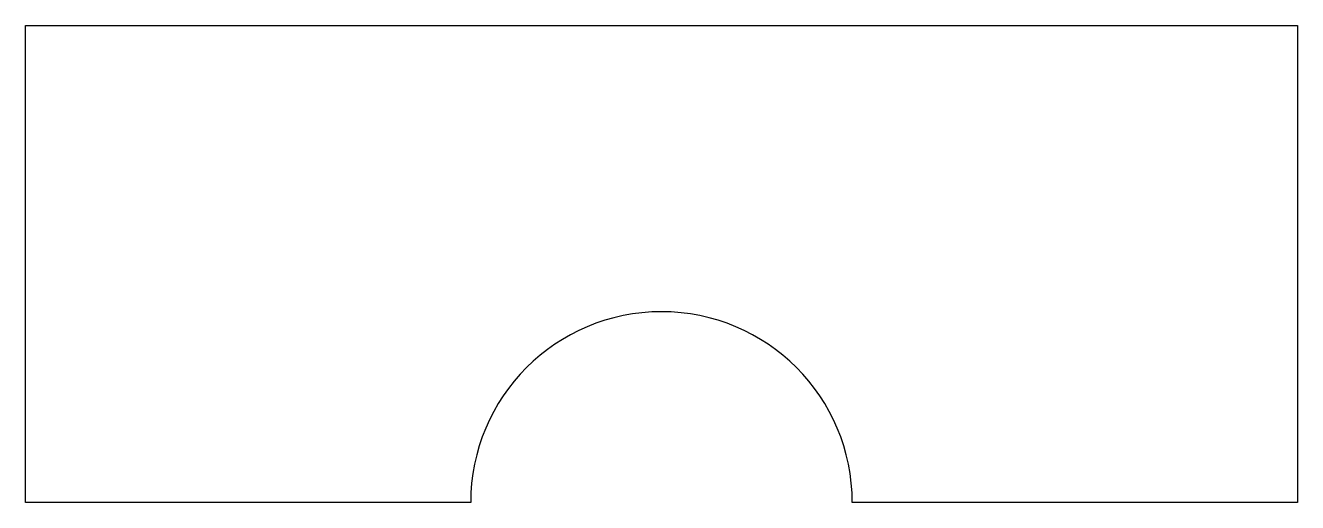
# Model space of a CAD drawing. Extents: x 1558 to 1598, y -338 to -323.
import ezdxf

# ---------------------------------------------------------------- set-up
doc = ezdxf.new("R2010")
doc.units = 0
doc.layers.add('INDIVIDUAL_PIECES_TO_LASER', color=7, linetype='CONTINUOUS')

msp = doc.modelspace()

# ---------------------------------------------------------------- linework, layer by layer
at = {"layer": 'INDIVIDUAL_PIECES_TO_LASER'}
msp.add_open_spline([(1558.022, -323.007), (1558.022, -323.007), (1558.022, -338.007), (1558.022, -338.007), (1558.022, -338.007), (1572.022, -338.007), (1572.022, -338.007), (1572.022, -334.693), (1574.709, -332.007), (1578.022, -332.007), (1581.336, -332.007), (1584.022, -334.693), (1584.022, -338.007), (1584.022, -338.007), (1598.022, -338.007), (1598.022, -338.007), (1598.022, -338.007), (1598.022, -323.007), (1598.022, -323.007), (1598.022, -323.007), (1558.022, -323.007), (1558.022, -323.007)], degree=3, knots=[0, 0, 0, 0, 1, 1, 1, 2, 2, 2, 3, 3, 3, 4, 4, 4, 5, 5, 5, 6, 6, 6, 7, 7, 7, 7], dxfattribs=at)

doc.saveas('drawing.dxf')
